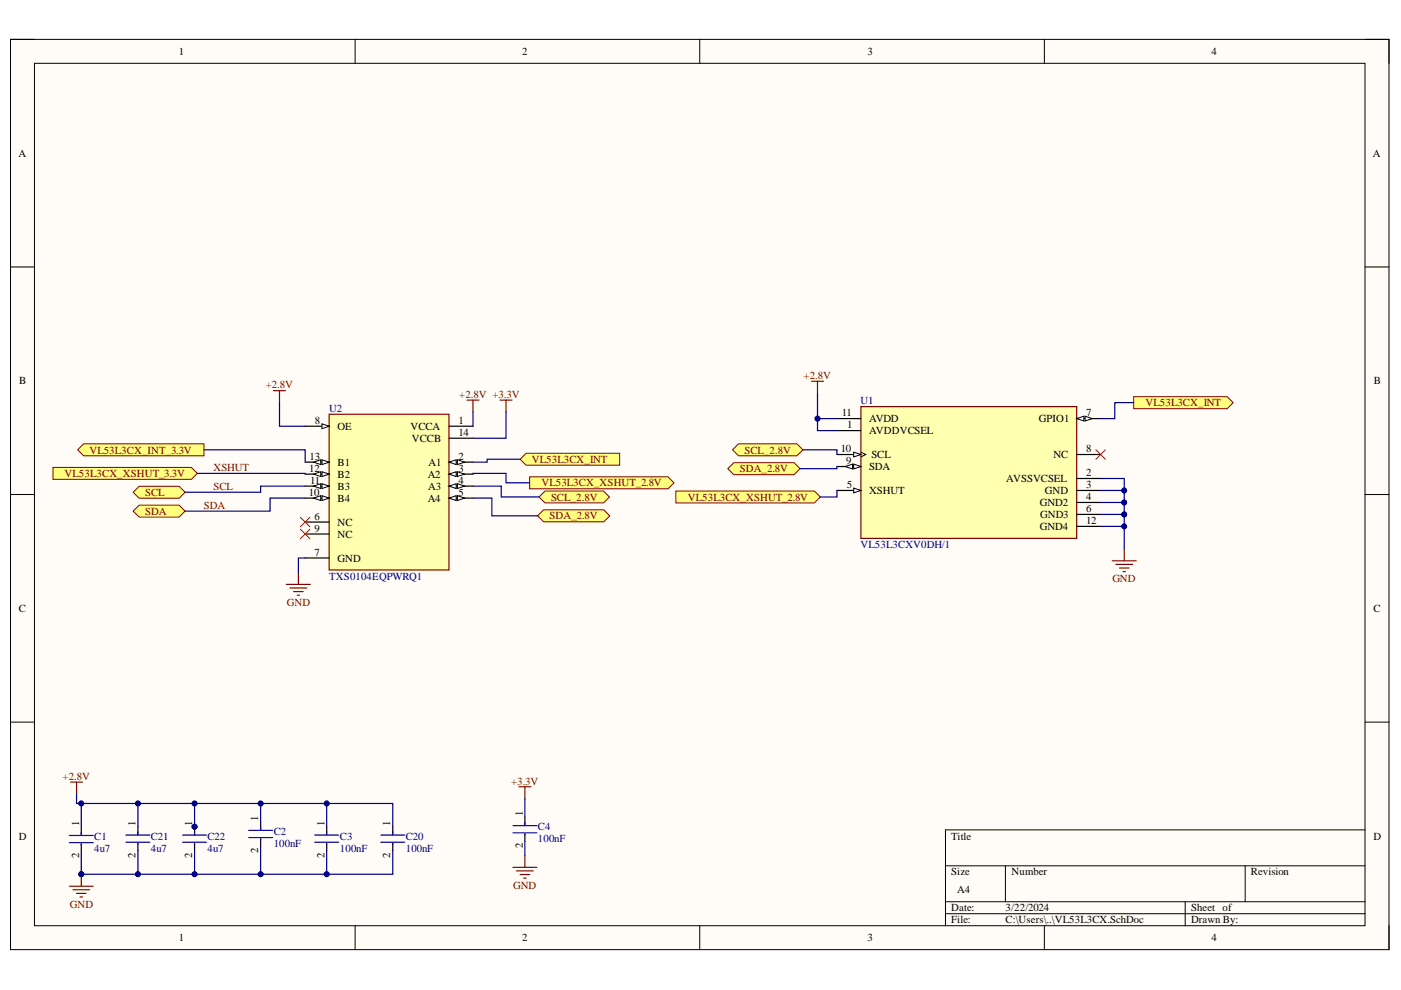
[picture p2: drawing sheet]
<svg xmlns="http://www.w3.org/2000/svg" width="297mm" height="210mm" viewBox="0 0 297 210" stroke-linecap="round" stroke-linejoin="round" font-family="sans-serif">
<defs><g id="words">
<g font-size="2.3">
<text x="37.9" y="11.7">1</text>
<text x="110.7" y="11.7">2</text>
<text x="183.9" y="11.7">3</text>
<text x="256.8" y="11.7">4</text>
<text x="3.9" y="33.3">A</text>
<text x="291.1" y="33.3">A</text>
<text x="4.1" y="81.5">B</text>
<text x="291.3" y="81.5">B</text>
<text x="66.7" y="89.9">8</text>
<text x="97.2" y="89.9">1</text>
<text x="178.5" y="88.2">11</text>
<text x="184.2" y="89.5">AVDD</text>
<text x="220.3" y="89.5">GPIO1</text>
<text x="230.3" y="88.2">7</text>
<text x="71.6" y="91.2">OE</text>
<text x="87" y="91.2">VCCA</text>
<text x="87.3" y="93.7">VCCB</text>
<text x="97.2" y="92.5">14</text>
<text x="178.2" y="95.9">10</text>
<text x="179.6" y="90.8">1</text>
<text x="184.2" y="92">AVDDVCSEL</text>
<text x="230.3" y="95.9">8</text>
<text x="65.6" y="100.1">12</text>
<text x="65.6" y="97.5">13</text>
<text x="71.6" y="98.8">B1</text>
<text x="71.6" y="101.3">B2</text>
<text x="90.7" y="101.3">A2</text>
<text x="90.9" y="98.8">A1</text>
<text x="97.2" y="97.5">2</text>
<text x="97.2" y="100.1">3</text>
<text x="179.4" y="98.5">9</text>
<text x="184.2" y="99.7">SDA</text>
<text x="184.8" y="97.1">SCL</text>
<text x="223.3" y="97.1">NC</text>
<text x="230.3" y="101">2</text>
<text x="65.5" y="105.2">10</text>
<text x="65.7" y="102.6">11</text>
<text x="71.6" y="103.9">B3</text>
<text x="71.6" y="106.4">B4</text>
<text x="90.7" y="106.4">A4</text>
<text x="90.8" y="103.9">A3</text>
<text x="97.2" y="102.6">4</text>
<text x="97.2" y="105.2">5</text>
<text x="179.5" y="103.5">5</text>
<text x="184.2" y="104.8">XSHUT</text>
<text x="213.3" y="102.3">AVSSVCSEL</text>
<text x="220.5" y="107.3">GND2</text>
<text x="221.6" y="104.8">GND</text>
<text x="230.3" y="103.5">3</text>
<text x="230.3" y="106.1">4</text>
<text x="66.7" y="110.2">6</text>
<text x="66.7" y="112.8">9</text>
<text x="71.6" y="111.5">NC</text>
<text x="220.5" y="112.4">GND4</text>
<text x="220.5" y="109.9">GND3</text>
<text x="230.3" y="108.6">6</text>
<text x="230.3" y="111.2">12</text>
<text x="66.7" y="117.8">7</text>
<text x="71.6" y="114">NC</text>
<text x="71.6" y="119.1">GND</text>
<text x="4" y="129.7">C</text>
<text x="291.2" y="129.7">C</text>
<text x="110.8" y="173" transform="rotate(-90 110.8 173)">1</text>
<text x="4" y="178">D</text>
<text x="16.7" y="175.1" transform="rotate(-90 16.7 175.1)">1</text>
<text x="28.8" y="175.1" transform="rotate(-90 28.8 175.1)">1</text>
<text x="40.8" y="175.1" transform="rotate(-90 40.8 175.1)">1</text>
<text x="54.7" y="174" transform="rotate(-90 54.7 174)">1</text>
<text x="68.8" y="175.1" transform="rotate(-90 68.8 175.1)">1</text>
<text x="82.7" y="175.1" transform="rotate(-90 82.7 175.1)">1</text>
<text x="110.8" y="179.9" transform="rotate(-90 110.8 179.9)">2</text>
<text x="201.7" y="178">Title</text>
<text x="291.2" y="178">D</text>
<text x="16.7" y="182" transform="rotate(-90 16.7 182)">2</text>
<text x="28.8" y="181.9" transform="rotate(-90 28.8 181.9)">2</text>
<text x="40.8" y="181.9" transform="rotate(-90 40.8 181.9)">2</text>
<text x="54.7" y="180.9" transform="rotate(-90 54.7 180.9)">2</text>
<text x="68.8" y="181.9" transform="rotate(-90 68.8 181.9)">2</text>
<text x="82.7" y="181.9" transform="rotate(-90 82.7 181.9)">2</text>
<text x="201.7" y="185.6">Size</text>
<text x="214.4" y="185.6">Number</text>
<text x="265.2" y="185.6">Revision</text>
<text x="202.9" y="189.4">A4</text>
<text x="201.7" y="193.2">Date:</text>
<text x="201.7" y="195.8">File:</text>
<text x="213.2" y="193.2">3/22/2024</text>
<text x="213.2" y="195.8">C:\Users\..\VL53L3CX.SchDoc</text>
<text x="252.5" y="193.2">Sheet of</text>
<text x="252.5" y="195.8">Drawn By:</text>
<text x="37.9" y="199.6">1</text>
<text x="110.7" y="199.6">2</text>
<text x="183.9" y="199.6">3</text>
<text x="256.8" y="199.6">4</text>
</g>
<g font-size="2.3" fill="#800000">
<text x="56.3" y="82.3">+2.8V</text>
<text x="170.4" y="80.4">+2.8V</text>
<text x="97.4" y="84.4">+2.8V +3.3V</text>
<text x="242.9" y="86.1">VL53L3CX_INT</text>
<text x="13.7" y="101.2">VL53L3CX_XSHUT_3.3V</text>
<text x="18.9" y="96.2">VL53L3CX_INT_3.3V</text>
<text x="45.3" y="99.9">XSHUT</text>
<text x="112.8" y="98.1">VL53L3CX_INT</text>
<text x="156.8" y="100.2">SDA_2.8V</text>
<text x="157.9" y="96.2">SCL_2.8V</text>
<text x="30.8" y="105.2">SCL</text>
<text x="43.2" y="107.9">SDA</text>
<text x="45.3" y="103.9">SCL</text>
<text x="114.8" y="103.1">VL53L3CX_XSHUT_2.8V</text>
<text x="116.8" y="106.2">SCL_2.8V</text>
<text x="145.8" y="106.2">VL53L3CX_XSHUT_2.8V</text>
<text x="30.8" y="109.1">SDA</text>
<text x="116.5" y="110.1">SDA_2.8V</text>
<text x="235.9" y="123.5">GND</text>
<text x="60.8" y="128.5">GND</text>
<text x="13.3" y="165.3">+2.8V</text>
<text x="108.4" y="166.4">+3.3V</text>
<text x="108.8" y="188.5">GND</text>
<text x="14.8" y="192.5">GND</text>
</g>
<g font-size="2.3" fill="#000080">
<text x="69.8" y="87.3">U2</text>
<text x="182.5" y="85.7">U1</text>
<text x="182.5" y="116.2">VL53L3CXV0DH/1</text>
<text x="69.8" y="122.9">TXS0104EQPWRQ1</text>
<text x="20" y="178.2">C1</text>
<text x="32" y="178.1">C21</text>
<text x="44" y="178.1">C22</text>
<text x="58" y="177.1">C2</text>
<text x="58" y="179.6">100nF</text>
<text x="72.1" y="178.1">C3</text>
<text x="86" y="178.1">C20</text>
<text x="114" y="176.1">C4</text>
<text x="114" y="178.6">100nF</text>
<text x="20" y="180.7">4u7</text>
<text x="32" y="180.6">4u7</text>
<text x="44" y="180.6">4u7</text>
<text x="72.1" y="180.6">100nF</text>
<text x="86" y="180.6">100nF</text>
</g>
</g></defs>
<path d="M2.2 8.4h292.3v192.9h-292.3z" fill-rule="evenodd" fill="#fffcf8"/>
<path d="M2.2 8.4h292.3v192.9h-292.3z" fill="none" stroke="#000" stroke-width=".21"/>
<path d="M7.3 13.4h282.1v182.9h-282.1z" fill-rule="evenodd" fill="#fffcf8"/>
<g fill="none" stroke="#000" stroke-width=".21">
<path d="M2.2 8.3h5.1M7.3 13.4h282.1v182.9h-282.1zM75.3 8.3v5.1M148.4 8.3v5.1M221.4 8.4v5M289.4 8.4h5.1v5M2.2 56.6h5.1M289.4 56.6h5.1M2.2 104.8h5.1M289.4 104.9h5.1M2.2 153.1h5.1M289.4 153.1h5.1"/>
<path d="M289.4 176h-88.9v20.3M75.3 196.3v5M148.4 196.3v5M200.5 183.6h88.9M200.5 191.2h88.9M200.5 193.7h88.9M213.2 183.6v7.6M221.4 196.3v5M251.3 191.2v5.1M264 183.6v7.6M294.5 196.3v5"/>
</g>
<path d="M182.5 86.2h45.8v28h-45.8z" fill-rule="evenodd" fill="#ffffb0"/>
<path d="M182.5 86.2h45.8v28h-45.8z" fill="none" stroke="#800000" stroke-width=".25"/>
<path d="M177.4 88.8h5.1M177.4 91.3h5.1M228.3 88.8h5.1" fill="none" stroke="#000" stroke-width=".25"/>
<path d="M228.3 88.8l1.5-.6v1.1z" fill="#f8fcff"/>
<path d="M228.3 88.8l1.5-.6v1.1z" fill="none" stroke="#000" stroke-width=".21"/>
<path d="M230.1 88.2l1.5 .6-1.5 .5z" fill="#f8fcff"/>
<path d="M230.1 88.2l1.5 .6-1.5 .5z" fill="none" stroke="#000" stroke-width=".21"/>
<path d="M177.4 96.4h5.1M228.3 96.4h5.1" fill="none" stroke="#000" stroke-width=".25"/>
<path d="M181 95.9l1.5 .5-1.5 .5z" fill="#f8fcff"/>
<path d="M181 95.9l1.5 .5-1.5 .5zM182.5 95.9l1 .5-1 .5" fill="none" stroke="#000" stroke-width=".21"/>
<path d="M177.4 98.9h5.1" fill="none" stroke="#000" stroke-width=".25"/>
<path d="M181 98.4l1.5 .5-1.5 .5z" fill="#f8fcff"/>
<path d="M181 98.4l1.5 .5-1.5 .5z" fill="none" stroke="#000" stroke-width=".21"/>
<path d="M179.2 98.9l1.5-.5v1z" fill="#f8fcff"/>
<path d="M179.2 98.9l1.5-.5v1z" fill="none" stroke="#000" stroke-width=".21"/>
<path d="M177.4 104h5.1" fill="none" stroke="#000" stroke-width=".25"/>
<path d="M181 103.5l1.5 .5-1.5 .5z" fill="#f8fcff"/>
<path d="M181 103.5l1.5 .5-1.5 .5z" fill="none" stroke="#000" stroke-width=".21"/>
<path d="M228.3 101.5h5.1M228.3 104h5.1M228.3 106.5h5.1M228.3 109.1h5.1M228.3 111.6h5.1M55.3 174.3v1.8M55.3 177.8v1.6" fill="none" stroke="#000" stroke-width=".25"/>
<path d="M172.1 80.8h2.5M173.3 80.8v2.6M235.8 118.9h5.1M236.6 119.7h3.5M238.4 116.4v2.5M237.3 120.4h2.1M238.1 121.2h.5" fill="none" stroke="#800000" stroke-width=".25"/>
<path d="M52.7 176.1h5.1M52.7 177.6h5.1M55.3 175.3v.8M55.3 177.8v.3" fill="none" stroke="#00f" stroke-width=".25"/>
<path d="M156.6 94.1h12.4l1.2 1.3-1.2 1.2h-12.4l-1.3-1.2z" fill-rule="evenodd" fill="#ffff80"/>
<path d="M156.6 94.1h12.4l1.2 1.3-1.2 1.2h-12.4l-1.3-1.2z" fill="none" stroke="#800000" stroke-width=".21"/>
<path d="M155.6 98.1h12.8l1.2 1.3-1.2 1.2h-12.8l-1.3-1.2z" fill-rule="evenodd" fill="#ffff80"/>
<path d="M155.6 98.1h12.8l1.2 1.3-1.2 1.2h-12.8l-1.3-1.2z" fill="none" stroke="#800000" stroke-width=".21"/>
<path d="M143.3 104.1h29.4l1.2 1.3-1.2 1.2h-29.4z" fill-rule="evenodd" fill="#ffff80"/>
<path d="M143.3 104.1h29.4l1.2 1.3-1.2 1.2h-29.4z" fill="none" stroke="#800000" stroke-width=".21"/>
<path d="M240.4 84.1h19.8l1.3 1.3-1.3 1.2h-19.8z" fill-rule="evenodd" fill="#ffff80"/>
<path d="M240.4 84.1h19.8l1.3 1.3-1.3 1.2h-19.8z" fill="none" stroke="#800000" stroke-width=".21"/>
<path d="M232.3 95.4l2.1 2M234.4 95.4l-2.1 2" fill="none" stroke="#f00" stroke-width=".21"/>
<path d="M15 165.8h2.5M16.2 165.8v2.6M14.7 187.9h5.1M15.5 188.7h3.5M16.2 189.4h2.1M17 190.2h.5M17.2 185.4v2.5" fill="none" stroke="#800000" stroke-width=".25"/>
<circle cx="17.2" cy="185.4" r=".51" fill="#000080"/>
<circle cx="17.2" cy="185.4" r=".51" fill="none" stroke="#000080" stroke-width=".21"/>
<path d="M69.3 175.3v1.8M69.3 178.8v1.6M111.3 173.3v1.8M111.3 176.8v1.6" fill="none" stroke="#000" stroke-width=".25"/>
<path d="M66.7 177.1h5.1M66.7 178.6h5.1M69.3 176.3v.8M69.3 178.8v.3M108.7 175.1h5.1M108.7 176.6h5.1M111.3 174.3v.8M111.3 176.8v.3" fill="none" stroke="#00f" stroke-width=".25"/>
<g fill="none" stroke="#800000" stroke-width=".25">
<path d="M99 84.8h2.6M100.3 84.8v2.6M106 84.8h2.6M107.3 84.8v2.6M60.7 123.9h5.1M61.5 124.7h3.5M62.2 125.4h2.1M63 126.2h.5M63.3 121.4v2.5M110 166.8h2.6M111.3 166.8v2.6M108.7 183.9h5.1"/>
<path d="M109.5 184.7h3.6M110.3 185.4h2M111 186.2h.5M111.3 181.4v2.5"/>
</g>
<path d="M69.8 87.8h25.4v33h-25.4z" fill-rule="evenodd" fill="#ffffb0"/>
<path d="M69.8 87.8h25.4v33h-25.4z" fill="none" stroke="#800000" stroke-width=".25"/>
<path d="M95.2 90.4h5.1M95.2 92.9h5.1M95.2 98h5.1" fill="none" stroke="#000" stroke-width=".25"/>
<path d="M95.2 98l1.5-.5v1z" fill="#f8fcff"/>
<path d="M95.2 98l1.5-.5v1z" fill="none" stroke="#000" stroke-width=".21"/>
<path d="M97 97.5l1.5 .5-1.5 .5z" fill="#f8fcff"/>
<path d="M97 97.5l1.5 .5-1.5 .5z" fill="none" stroke="#000" stroke-width=".21"/>
<path d="M95.2 100.5h5.1" fill="none" stroke="#000" stroke-width=".25"/>
<path d="M95.2 100.5l1.5-.5v1z" fill="#f8fcff"/>
<path d="M95.2 100.5l1.5-.5v1z" fill="none" stroke="#000" stroke-width=".21"/>
<path d="M97 100l1.5 .5-1.5 .5z" fill="#f8fcff"/>
<path d="M97 100l1.5 .5-1.5 .5z" fill="none" stroke="#000" stroke-width=".21"/>
<path d="M95.2 103.1h5.1" fill="none" stroke="#000" stroke-width=".25"/>
<path d="M95.2 103.1l1.5-.5v1z" fill="#f8fcff"/>
<path d="M95.2 103.1l1.5-.5v1z" fill="none" stroke="#000" stroke-width=".21"/>
<path d="M97 102.6l1.5 .5-1.5 .5z" fill="#f8fcff"/>
<path d="M97 102.6l1.5 .5-1.5 .5z" fill="none" stroke="#000" stroke-width=".21"/>
<path d="M95.2 105.6h5.1" fill="none" stroke="#000" stroke-width=".25"/>
<path d="M95.2 105.6l1.5-.5v1z" fill="#f8fcff"/>
<path d="M95.2 105.6l1.5-.5v1z" fill="none" stroke="#000" stroke-width=".21"/>
<path d="M97 105.1l1.5 .5-1.5 .5z" fill="#f8fcff"/>
<path d="M97 105.1l1.5 .5-1.5 .5z" fill="none" stroke="#000" stroke-width=".21"/>
<path d="M64.7 98h5.1" fill="none" stroke="#000" stroke-width=".25"/>
<path d="M68.3 97.5l1.5 .5-1.5 .5z" fill="#f8fcff"/>
<path d="M68.3 97.5l1.5 .5-1.5 .5z" fill="none" stroke="#000" stroke-width=".21"/>
<path d="M66.5 98l1.5-.5v1z" fill="#f8fcff"/>
<path d="M66.5 98l1.5-.5v1z" fill="none" stroke="#000" stroke-width=".21"/>
<path d="M64.7 100.5h5.1" fill="none" stroke="#000" stroke-width=".25"/>
<path d="M68.3 100l1.5 .5-1.5 .5z" fill="#f8fcff"/>
<path d="M68.3 100l1.5 .5-1.5 .5z" fill="none" stroke="#000" stroke-width=".21"/>
<path d="M66.5 100.5l1.5-.5v1z" fill="#f8fcff"/>
<path d="M66.5 100.5l1.5-.5v1z" fill="none" stroke="#000" stroke-width=".21"/>
<path d="M64.7 103.1h5.1" fill="none" stroke="#000" stroke-width=".25"/>
<path d="M68.3 102.6l1.5 .5-1.5 .5z" fill="#f8fcff"/>
<path d="M68.3 102.6l1.5 .5-1.5 .5z" fill="none" stroke="#000" stroke-width=".21"/>
<path d="M66.5 103.1l1.5-.5v1z" fill="#f8fcff"/>
<path d="M66.5 103.1l1.5-.5v1z" fill="none" stroke="#000" stroke-width=".21"/>
<path d="M64.7 105.6h5.1" fill="none" stroke="#000" stroke-width=".25"/>
<path d="M68.3 105.1l1.5 .5-1.5 .5z" fill="#f8fcff"/>
<path d="M68.3 105.1l1.5 .5-1.5 .5z" fill="none" stroke="#000" stroke-width=".21"/>
<path d="M66.5 105.6l1.5-.5v1z" fill="#f8fcff"/>
<path d="M66.5 105.6l1.5-.5v1z" fill="none" stroke="#000" stroke-width=".21"/>
<path d="M64.7 90.4h5.1" fill="none" stroke="#000" stroke-width=".25"/>
<path d="M68.3 89.9l1.5 .5-1.5 .5z" fill="#f8fcff"/>
<path d="M68.3 89.9l1.5 .5-1.5 .5z" fill="none" stroke="#000" stroke-width=".21"/>
<path d="M64.7 110.7h5.1M64.7 113.2h5.1M64.7 118.3h5.1" fill="none" stroke="#000" stroke-width=".25"/>
<path d="M63.7 109.7l2 2M63.7 112.2l2 2M65.7 109.7l-2 2M65.7 112.2l-2 2" fill="none" stroke="#f00" stroke-width=".21"/>
<path d="M58 82.8h2.5M59.3 82.8v2.6" fill="none" stroke="#800000" stroke-width=".25"/>
<path d="M114.3 105.4l1.3-1.3h12.4l1.2 1.3-1.2 1.2h-12.4z" fill-rule="evenodd" fill="#ffff80"/>
<path d="M114.3 105.4l1.3-1.3h12.4l1.2 1.3-1.2 1.2h-12.4z" fill="none" stroke="#800000" stroke-width=".21"/>
<path d="M112.3 101.1h29.3l1.3 1.3-1.3 1.2h-29.3z" fill-rule="evenodd" fill="#ffff80"/>
<path d="M112.3 101.1h29.3l1.3 1.3-1.3 1.2h-29.3z" fill="none" stroke="#800000" stroke-width=".21"/>
<path d="M114 109.4l1.2-1.3h12.8l1.3 1.3-1.3 1.2h-12.8z" fill-rule="evenodd" fill="#ffff80"/>
<path d="M114 109.4l1.2-1.3h12.8l1.3 1.3-1.3 1.2h-12.8z" fill="none" stroke="#800000" stroke-width=".21"/>
<path d="M28.2 104.4l1.3-1.3h8.5l1.2 1.3-1.2 1.2h-8.5z" fill-rule="evenodd" fill="#ffff80"/>
<path d="M28.2 104.4l1.3-1.3h8.5l1.2 1.3-1.2 1.2h-8.5z" fill="none" stroke="#800000" stroke-width=".21"/>
<path d="M29.5 107.1h8.5l1.2 1.3-1.2 1.2h-8.5l-1.3-1.2z" fill-rule="evenodd" fill="#ffff80"/>
<path d="M29.5 107.1h8.5l1.2 1.3-1.2 1.2h-8.5l-1.3-1.2z" fill="none" stroke="#800000" stroke-width=".21"/>
<path d="M11.2 99.1h29.4l1.2 1.3-1.2 1.2h-29.4z" fill-rule="evenodd" fill="#ffff80"/>
<path d="M11.2 99.1h29.4l1.2 1.3-1.2 1.2h-29.4z" fill="none" stroke="#800000" stroke-width=".21"/>
<path d="M17.2 175.4v1.7M17.2 178.9v1.5" fill="none" stroke="#000" stroke-width=".25"/>
<path d="M14.7 177.1h5.1M14.7 178.7h5.1M17.2 176.4v.7M17.2 178.9v.3" fill="none" stroke="#00f" stroke-width=".25"/>
<path d="M233.4 101.5h5v2.5" fill="none" stroke="#000080" stroke-width=".25"/>
<circle cx="238.4" cy="104" r=".51" fill="#000080"/>
<circle cx="238.4" cy="104" r=".51" fill="none" stroke="#000080" stroke-width=".21"/>
<path d="M233.4 106.5h5" fill="none" stroke="#000080" stroke-width=".25"/>
<circle cx="238.4" cy="106.5" r=".51" fill="#000080"/>
<circle cx="238.4" cy="106.5" r=".51" fill="none" stroke="#000080" stroke-width=".21"/>
<path d="M233.4 109.1h5" fill="none" stroke="#000080" stroke-width=".25"/>
<circle cx="238.4" cy="109.1" r=".51" fill="#000080"/>
<circle cx="238.4" cy="109.1" r=".51" fill="none" stroke="#000080" stroke-width=".21"/>
<path d="M238.4 111.6v4.8" fill="none" stroke="#000080" stroke-width=".25"/>
<circle cx="238.4" cy="111.6" r=".51" fill="#000080"/>
<circle cx="238.4" cy="111.6" r=".51" fill="none" stroke="#000080" stroke-width=".21"/>
<path d="M170.2 95.4h7.2v1M238.4 109.1v2.5h-5" fill="none" stroke="#000080" stroke-width=".25"/>
<circle cx="238.4" cy="111.6" r=".51" fill="#000080"/>
<circle cx="238.4" cy="111.6" r=".51" fill="none" stroke="#000080" stroke-width=".21"/>
<circle cx="238.4" cy="109.1" r=".51" fill="#000080"/>
<circle cx="238.4" cy="109.1" r=".51" fill="none" stroke="#000080" stroke-width=".21"/>
<path d="M177.4 98.9v.5h-7.8M240.4 85.4h-4v3.4h-3M69.3 180.4v5h-14" fill="none" stroke="#000080" stroke-width=".25"/>
<circle cx="69.3" cy="185.4" r=".51" fill="#000080"/>
<circle cx="69.3" cy="185.4" r=".51" fill="none" stroke="#000080" stroke-width=".21"/>
<circle cx="55.3" cy="185.4" r=".51" fill="#000080"/>
<circle cx="55.3" cy="185.4" r=".51" fill="none" stroke="#000080" stroke-width=".21"/>
<path d="M173.3 83.4v5.4M111.3 169.4v3.9M111.3 178.4v3" fill="none" stroke="#000080" stroke-width=".25"/>
<circle cx="173.3" cy="88.8" r=".51" fill="#000080"/>
<circle cx="173.3" cy="88.8" r=".51" fill="none" stroke="#000080" stroke-width=".21"/>
<path d="M59.3 85.4v5h5.4M100.3 87.4v3M107.3 87.4v5.5h-7M64.7 118.3h-1.4v3.1M177.4 104v1.4h-3.5M233.4 104h5v5.1" fill="none" stroke="#000080" stroke-width=".25"/>
<circle cx="238.4" cy="104" r=".51" fill="#000080"/>
<circle cx="238.4" cy="104" r=".51" fill="none" stroke="#000080" stroke-width=".21"/>
<circle cx="238.4" cy="106.5" r=".51" fill="#000080"/>
<circle cx="238.4" cy="106.5" r=".51" fill="none" stroke="#000080" stroke-width=".21"/>
<circle cx="238.4" cy="109.1" r=".51" fill="#000080"/>
<circle cx="238.4" cy="109.1" r=".51" fill="none" stroke="#000080" stroke-width=".21"/>
<path d="M17.2 180.4v5" fill="none" stroke="#000080" stroke-width=".25"/>
<circle cx="17.2" cy="185.4" r=".51" fill="#000080"/>
<circle cx="17.2" cy="185.4" r=".51" fill="none" stroke="#000080" stroke-width=".21"/>
<path d="M177.4 88.8h-4.1v2.5h4.1M41.8 100.4h22.9v.1M64.7 105.6h-7.4v2.8h-18.1M64.7 103.1h-9.4v1.3h-16.1" fill="none" stroke="#000080" stroke-width=".25"/>
<circle cx="173.3" cy="88.8" r=".51" fill="#000080"/>
<circle cx="173.3" cy="88.8" r=".51" fill="none" stroke="#000080" stroke-width=".21"/>
<path d="M110.3 97.4l1.3-1.3h19.8v2.5h-19.8z" fill-rule="evenodd" fill="#ffff80"/>
<path d="M110.3 97.4l1.3-1.3h19.8v2.5h-19.8z" fill="none" stroke="#800000" stroke-width=".21"/>
<path d="M17.7 94.1h25.5v2.5h-25.5l-1.2-1.2z" fill-rule="evenodd" fill="#ffff80"/>
<path d="M17.7 94.1h25.5v2.5h-25.5l-1.2-1.2z" fill="none" stroke="#800000" stroke-width=".21"/>
<path d="M43.2 95.4h21.5v2.6M110.3 97.4h-7v.6h-3M100.3 105.6h4v3.8h9.7M100.3 103.1h6v2.3h8M100.3 100.5v-.1h7v2h5M83.3 180.4v5h-14" fill="none" stroke="#000080" stroke-width=".25"/>
<path d="M83.3 175.3v1.8M83.3 178.8v1.6" fill="none" stroke="#000" stroke-width=".25"/>
<path d="M80.7 177.1h5.1M80.7 178.6h5.1M83.3 176.3v.8M83.3 178.8v.3" fill="none" stroke="#00f" stroke-width=".25"/>
<circle cx="69.3" cy="185.4" r=".51" fill="#000080"/>
<circle cx="69.3" cy="185.4" r=".51" fill="none" stroke="#000080" stroke-width=".21"/>
<path d="M29.2 175.3v1.8M29.2 178.8v1.6" fill="none" stroke="#000" stroke-width=".25"/>
<path d="M26.7 177.1h5.1M26.7 178.6h5.1M29.2 176.3v.8M29.2 178.8v.3" fill="none" stroke="#00f" stroke-width=".25"/>
<circle cx="41.2" cy="175.3" r=".51" fill="#000080"/>
<circle cx="41.2" cy="175.3" r=".51" fill="none" stroke="#000080" stroke-width=".21"/>
<path d="M41.3 175.3v1.8" fill="none" stroke="#000" stroke-width=".25"/>
<circle cx="41.2" cy="175.3" r=".51" fill="#000080"/>
<circle cx="41.2" cy="175.3" r=".51" fill="none" stroke="#000080" stroke-width=".21"/>
<path d="M41.3 178.8v1.6" fill="none" stroke="#000" stroke-width=".25"/>
<path d="M38.7 177.1h5.1M38.7 178.6h5.1M41.3 176.3v.8M41.3 178.8v.3" fill="none" stroke="#00f" stroke-width=".25"/>
<path d="M17.2 170.4v5" fill="none" stroke="#000080" stroke-width=".25"/>
<circle cx="17.2" cy="170.4" r=".51" fill="#000080"/>
<circle cx="17.2" cy="170.4" r=".51" fill="none" stroke="#000080" stroke-width=".21"/>
<path d="M29.2 170.4v4.9" fill="none" stroke="#000080" stroke-width=".25"/>
<circle cx="29.2" cy="170.4" r=".51" fill="#000080"/>
<circle cx="29.2" cy="170.4" r=".51" fill="none" stroke="#000080" stroke-width=".21"/>
<path d="M29.2 180.4v5" fill="none" stroke="#000080" stroke-width=".25"/>
<circle cx="29.2" cy="185.4" r=".51" fill="#000080"/>
<circle cx="29.2" cy="185.4" r=".51" fill="none" stroke="#000080" stroke-width=".21"/>
<path d="M41.3 180.4v5" fill="none" stroke="#000080" stroke-width=".25"/>
<circle cx="41.3" cy="185.4" r=".51" fill="#000080"/>
<circle cx="41.3" cy="185.4" r=".51" fill="none" stroke="#000080" stroke-width=".21"/>
<path d="M41.3 170.4v5" fill="none" stroke="#000080" stroke-width=".25"/>
<circle cx="41.2" cy="175.3" r=".51" fill="#000080"/>
<circle cx="41.2" cy="175.3" r=".51" fill="none" stroke="#000080" stroke-width=".21"/>
<circle cx="41.2" cy="170.4" r=".51" fill="#000080"/>
<circle cx="41.2" cy="170.4" r=".51" fill="none" stroke="#000080" stroke-width=".21"/>
<path d="M55.3 179.4v6h-38.1" fill="none" stroke="#000080" stroke-width=".25"/>
<circle cx="55.3" cy="185.4" r=".51" fill="#000080"/>
<circle cx="55.3" cy="185.4" r=".51" fill="none" stroke="#000080" stroke-width=".21"/>
<circle cx="41.3" cy="185.4" r=".51" fill="#000080"/>
<circle cx="41.3" cy="185.4" r=".51" fill="none" stroke="#000080" stroke-width=".21"/>
<circle cx="29.2" cy="185.4" r=".51" fill="#000080"/>
<circle cx="29.2" cy="185.4" r=".51" fill="none" stroke="#000080" stroke-width=".21"/>
<circle cx="17.2" cy="185.4" r=".51" fill="#000080"/>
<circle cx="17.2" cy="185.4" r=".51" fill="none" stroke="#000080" stroke-width=".21"/>
<path d="M69.3 170.4v4.9" fill="none" stroke="#000080" stroke-width=".25"/>
<circle cx="69.3" cy="170.4" r=".51" fill="#000080"/>
<circle cx="69.3" cy="170.4" r=".51" fill="none" stroke="#000080" stroke-width=".21"/>
<path d="M55.3 170.4v3.9" fill="none" stroke="#000080" stroke-width=".25"/>
<circle cx="55.3" cy="170.4" r=".51" fill="#000080"/>
<circle cx="55.3" cy="170.4" r=".51" fill="none" stroke="#000080" stroke-width=".21"/>
<path d="M16.2 168.4v2h67.1v4.9" fill="none" stroke="#000080" stroke-width=".25"/>
<circle cx="69.3" cy="170.4" r=".51" fill="#000080"/>
<circle cx="69.3" cy="170.4" r=".51" fill="none" stroke="#000080" stroke-width=".21"/>
<circle cx="55.3" cy="170.4" r=".51" fill="#000080"/>
<circle cx="55.3" cy="170.4" r=".51" fill="none" stroke="#000080" stroke-width=".21"/>
<circle cx="41.2" cy="170.4" r=".51" fill="#000080"/>
<circle cx="41.2" cy="170.4" r=".51" fill="none" stroke="#000080" stroke-width=".21"/>
<circle cx="29.2" cy="170.4" r=".51" fill="#000080"/>
<circle cx="29.2" cy="170.4" r=".51" fill="none" stroke="#000080" stroke-width=".21"/>
<circle cx="17.2" cy="170.4" r=".51" fill="#000080"/>
<circle cx="17.2" cy="170.4" r=".51" fill="none" stroke="#000080" stroke-width=".21"/>
<use href="#words"/>
</svg>
